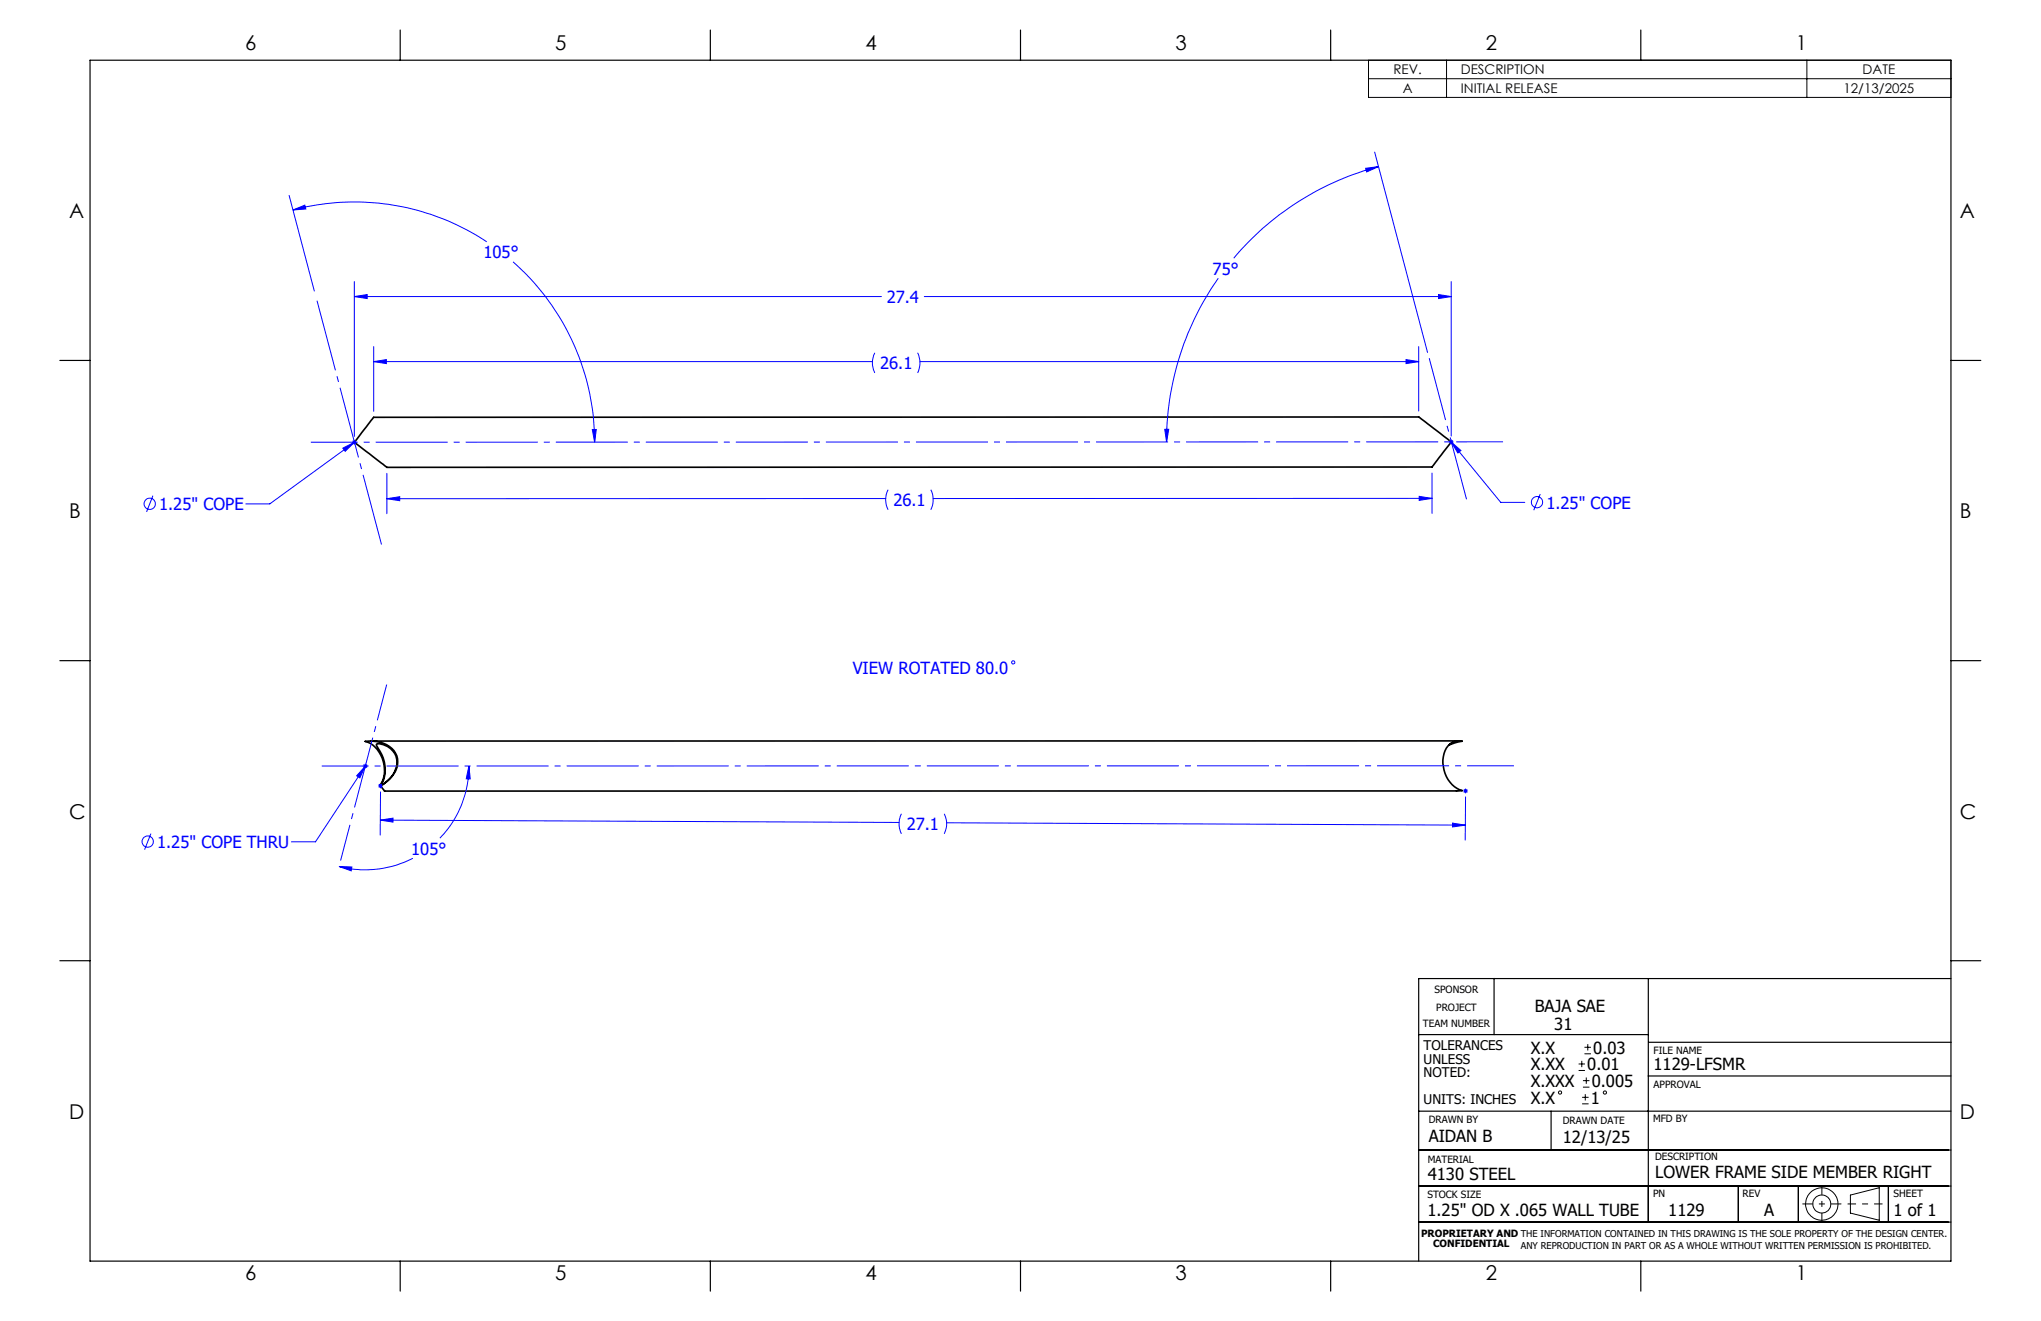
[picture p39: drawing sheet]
<svg xmlns="http://www.w3.org/2000/svg" width="432mm" height="279mm" viewBox="0 0 432 279" stroke-linecap="round" stroke-linejoin="round" font-family="sans-serif">
<defs><g id="words">
<g font-size="4.3">
<text x="51.9" y="10.7">6</text>
<text x="117.5" y="10.7">5</text>
<text x="183.1" y="10.7">4</text>
<text x="248.7" y="10.7">3</text>
<text x="314.3" y="10.7">2</text>
<text x="379.9" y="10.7">1</text>
<text x="14.6" y="46.1">A</text>
<text x="414.7" y="46.1">A</text>
<text x="14.6" y="109.6">B</text>
<text x="414.7" y="109.6">B</text>
<text x="14.6" y="173.1">C</text>
<text x="414.7" y="173.1">C</text>
<text x="14.6" y="236.6">D</text>
<text x="414.7" y="236.6">D</text>
<text x="51.9" y="270.8">6</text>
<text x="117.5" y="270.8">5</text>
<text x="183.1" y="270.8">4</text>
<text x="248.7" y="270.8">3</text>
<text x="314.3" y="270.8">2</text>
<text x="379.9" y="270.8">1</text>
</g>
<g font-size="3.5" fill="#00f">
<text x="102.3" y="54.6">105°</text>
<text x="256.6" y="58.1">75°</text>
<text x="187.6" y="64.1">27.4</text>
<text x="186.2" y="78.1">26.1</text>
<text x="33.7" y="107.9">1.25&quot; COPE</text>
<text x="189" y="107.1">26.1</text>
<text x="327.2" y="107.6">1.25&quot; COPE</text>
<text x="180.4" y="142.5">VIEW ROTATED 80.0</text>
<text x="33.2" y="179.4">1.25&quot; COPE THRU</text>
<text x="191.8" y="175.6">27.1</text>
<text x="87" y="180.8">105°</text>
</g>
<g font-size="3.5">
<text x="324.7" y="214">BAJA SAE</text>
<text x="328.8" y="217.9">31</text>
<text x="323.8" y="222.9">X.X</text>
<text x="323.8" y="226.4">X.XX</text>
<text x="335.8" y="226.4">0.01</text>
<text x="337.1" y="222.9">0.03</text>
<text x="349.8" y="226.4">1129-LFSMR</text>
<text x="323.8" y="229.9">X.XXX</text>
<text x="323.8" y="233.5">X.X</text>
<text x="336.6" y="233.5">1</text>
<text x="336.8" y="229.9">0.005</text>
<text x="302.3" y="241.5">AIDAN B</text>
<text x="330.6" y="241.7">12/13/25</text>
<text x="302.1" y="249.7">4130 STEEL</text>
<text x="350.1" y="249.1">LOWER FRAME SIDE MEMBER RIGHT</text>
<text x="302" y="257.2">1.25&quot; OD X .065 WALL TUBE</text>
<text x="352.9" y="257.2">1129</text>
<text x="373.2" y="257.2">A</text>
<text x="400.6" y="257.1">1 of 1</text>
</g>
<g font-size="2.8">
<text x="294.8" y="15.7">REV.</text>
<text x="309.1" y="15.7">DESCRIPTION</text>
<text x="394.1" y="15.7">DATE</text>
<text x="296.8" y="19.7">A</text>
<text x="309.1" y="19.7">INITIAL RELEASE</text>
<text x="390" y="19.7">12/13/2025</text>
<text x="301.2" y="222.2">TOLERANCES</text>
<text x="301.2" y="225">UNLESS</text>
<text x="301.2" y="227.8">NOTED:</text>
<text x="301.2" y="233.5">UNITS: INCHES</text>
</g>
<g font-size="2.1">
<text x="303.5" y="210">SPONSOR</text>
<text x="303.8" y="213.9">PROJECT</text>
<text x="301" y="217.3">TEAM NUMBER</text>
<text x="349.8" y="222.9">FILE NAME</text>
<text x="349.8" y="230.2">APPROVAL</text>
<text x="302.3" y="237.5">DRAWN BY</text>
<text x="330.6" y="237.7">DRAWN DATE</text>
<text x="349.7" y="237.3">MFD BY</text>
<text x="302.1" y="245.9">MATERIAL</text>
<text x="350.1" y="245.4">DESCRIPTION</text>
<text x="302" y="253.3">STOCK SIZE</text>
<text x="349.7" y="253.3">PN</text>
<text x="368.7" y="253.2">REV</text>
<text x="400.6" y="253.2">SHEET</text>
<text x="300.7" y="261.6">PROPRIETARY AND THE INFORMATION CONTAINED IN THIS DRAWING IS THE SOLE PROPERTY OF THE DESIGN CENTER.</text>
<text x="303.2" y="263.8">CONFIDENTIAL</text>
</g>
<text font-size="2" x="321.8" y="264.2">ANY REPRODUCTION IN PART OR AS A WHOLE WITHOUT WRITTEN PERMISSION IS PROHIBITED.</text>
</g></defs>
<path d="M78.9 88.4l.2-.1 221.1-.1 6.8 5.3-4 5.3h-221.2l-6.8-5.2zM306.5 157.6l1.3-.5 1.6-.3a3.4 3.4 0 0 0-4 3.2 6.4 6.4 0 0 0 4 7.2l-228 .1-.9-1.1M307 157.3l-.3 .1M308.6 156.7h-230.1M80.4 166.1a6.5 6.5 0 0 0-2.6-9.1l-.5-.2a6.2 6.2 0 0 1 6.4 2.5 4.8 4.8 0 0 1-1.9 6l-1.3 .9M80.4 166.1l.1 .1M80.8 165.7a7.5 7.5 0 0 0-1.1-8l-.1-.3a2.37 2.37 0 0 1 2.4 .5 4.1 4.1 0 0 1 .7 6.6l-1.7 1.4M80.8 165.7l-.4 .4M80.8 165.7l.2 .2" fill="none" stroke="#000" stroke-width=".35"/>
<g fill="none" stroke="#00f" stroke-width=".21">
<path d="M288.9 35.6l2.7-.4-2.5 1.2zM290.8 32.2l11.2 42.3M291.6 35.2a60 60 0 0 0-30.6 19.4M61.2 41.3l5.3 20.3M62 44.4l2.5-1 .2 .8zM62 44.4a50.7 50.7 0 0 1 41 6.8M75 59.5v32.8M108.5 55.4a50.8 50.8 0 0 1 17.3 38.1M257.7 58.8a60.2 60.2 0 0 0-10.9 34.7M307 59.5v32.7M75 62.7l2.7-.4v.8zM75 62.7h111.5"/>
<path d="M79.1 76.5l2.6-.4v.8zM79.1 73.3v13.7M79.1 76.5h105.5M185.1 74.6l-.1 .3a4.7 4.7 0 0 0 .1 4M194.1 74.6l.3 .6a4.8 4.8 0 0 1-.3 3.7M194.6 76.5h105.5M195.5 62.7h111.5M297.5 76.1l2.6 .4-2.6 .4zM300.1 73.3v13.6M304.3 62.3l2.7 .4-2.7 .4zM72.5 94.8l2.5-1.2-2 1.9zM74.5 93.6h1"/>
<path d="M74.6 93.2l.7 .7M75 93.1v1M75 93.6l-17.9 13h-5.1M75.3 93.2l-.7 .7M125.3 90.8h.9l-.4 2.7zM246.4 90.8h.9l-.5 2.7zM306.5 93.5h1M306.7 93.1l.7 .7M307 93.5l2.1 1.8-.7 .5zM307 93v1M307 93.5l10.5 12.8h5.1M307.4 93.1l-.7 .7"/>
<path d="M32.3 104.8l-1.3 3.5M81.8 105.5l2.8-.4v.8zM81.8 100.1v8.6M187.4 105.4l-105.6 .1M187.9 103.6a4.5 4.5 0 0 0 0 4.2M196.9 103.6a4.8 4.8 0 0 1 0 4.2M300.2 105l2.8 .4-2.8 .4zM303 100v8.6M303 105.4h-105.6M325.9 104.5l-1.4 3.4M31.9 176.3l-1.3 3.4M76.8 162h1"/>
<path d="M76.9 161.7l.7 .7M77.3 162l-1.2 2.5-.6-.4zM77.3 161.5v1M77.3 162l-10.6 16h-5M77.6 161.7l-.7 .7M80 166.2h1M80.2 165.8l.7 .8M80.5 173.5l2.6-.5v.9zM80.5 173.5l109.7 .5M80.5 165.7v1M80.5 167.5l-.1 9.1M80.9 165.8l-.7 .8"/>
<path d="M99.2 162l.3 2.7h-.9zM99.2 162a21.7 21.7 0 0 1-6.1 15.3M190.7 172.1a4.8 4.8 0 0 0 0 4.3M199.8 172.1l.1 .3a4.7 4.7 0 0 1-.1 4M200.3 174l109.7 .5M307.3 174.1l2.7 .4-2.7 .4zM309.6 167.3h1M309.7 166.9l.7 .7M310.1 166.8v1M310.1 168.6l-.1 9.1M310.4 166.9l-.7 .7M71.7 183.3l2.7 .1-.1 .8z"/>
<path d="M87.3 181.5a22.2 22.2 0 0 1-15.6 1.8"/>
<circle cx="31.7" cy="106.6" r="1.2"/>
<circle cx="325.2" cy="106.2" r="1.19"/>
<circle cx="214.3" cy="140.1" r=".35"/>
<circle cx="31.3" cy="178" r="1.19"/>
</g>
<g fill="none" stroke="#000" stroke-width=".21">
<path d="M289.5 12.7h123.2v7.9h-123.2zM289.5 16.7h123.2M306 12.7v7.9M382.3 12.7v7.9M334 226.4h1.3M334 225h1.3M334.6 224.4v1.3M334.7 233.5h1.4M334.7 232.1h1.4M334.9 229.9h1.4M334.9 228.6h1.4M335.2 222.9h1.4"/>
<path d="M335.2 221.5h1.4M335.4 231.4v1.4M335.6 227.9v1.3M335.9 220.8v1.4M391.5 252.8l6.1-1.6v6.9l-6.1-1.5z"/>
<circle cx="330" cy="231.1" r=".34"/>
<circle cx="339.5" cy="231.1" r=".34"/>
<circle cx="385.4" cy="254.6" r="1.9"/>
<circle cx="385.4" cy="254.7" r="3.4"/>
</g>
<path d="M381.3 254.6h8.3" fill="none" stroke="#000" stroke-width=".21" stroke-dasharray="15.2 1.3 1.3 1.3" stroke-dashoffset="13" stroke-linecap="butt"/>
<path d="M385.4 250.8v7.7" fill="none" stroke="#000" stroke-width=".21" stroke-dasharray="15.2 1.3 1.3 1.3" stroke-dashoffset="13.3" stroke-linecap="butt"/>
<path d="M390.9 254.6h7.4" fill="none" stroke="#000" stroke-width=".21" stroke-dasharray="15.2 1.3 1.3 1.3" stroke-dashoffset="13.4" stroke-linecap="butt"/>
<path d="M65.8 93.5h252.2M68.1 162h252.2" fill="none" stroke="#00f" stroke-width=".21" stroke-dasharray="15.2 1.3 1.3 1.3" stroke-dashoffset="5.3" stroke-linecap="butt"/>
<path d="M66.8 62.8l14.1 53.2" fill="none" stroke="#00f" stroke-width=".21" stroke-dasharray="15.2 1.3 1.3 1.3" stroke-dashoffset="-.9" stroke-linecap="butt"/>
<path d="M310.3 105.6l-7.9-29.9" fill="none" stroke="#00f" stroke-width=".21" stroke-dasharray="15.2 1.3 1.3 1.3" stroke-dashoffset="1.7" stroke-linecap="butt"/>
<path d="M81.8 144.8l-9.7 37.2" fill="none" stroke="#00f" stroke-width=".21" stroke-dasharray="15.2 1.3 1.3 1.3" stroke-dashoffset="7.4" stroke-linecap="butt"/>
<g fill="none" stroke="#000" stroke-width=".25">
<path d="M19 12.7h393.7v254h-393.7zM84.7 6.4v6.3M150.3 6.4v6.3M215.9 6.4v6.3M281.5 6.4v6.3M347.1 6.4v6.3M12.7 76.2h6.3M412.7 76.2h6.4M12.7 139.7h6.3M412.7 139.7h6.4M12.7 203.2h6.3M300.1 218.8h48.6"/>
<path d="M316.1 206.9v11.9M348.7 207v51.5M412.7 207h-112.6v59.7M412.7 203.2h6.4M300.1 235h112.6M328.2 235v8.2M348.7 227.6h64M348.8 220.5h64M300.1 258.5h112.6M300.1 250.9h112.6M300.1 243.2h112.6M367.8 250.9v7.6"/>
<path d="M380.5 250.9v7.6M399.5 250.9v7.6M84.7 266.7v6.4M150.3 266.7v6.4M215.9 266.7v6.4M281.5 266.7v6.4M347.1 266.7v6.4"/>
</g>
<g fill="#00f">
<path d="M297.5 76.1l2.6 .4-2.6 .4zM79.1 76.5l2.6-.4v.8zM81.8 105.5l2.8-.4v.8zM300.2 105l2.8 .4-2.8 .4zM125.3 90.8h.9l-.4 2.7zM62 44.4l2.5-1 .2 .8zM288.9 35.6l2.7-.4-2.5 1.2zM246.4 90.8h.9l-.5 2.7zM72.5 94.8l2.5-1.2-2 1.9zM307 93.5l2.1 1.8-.7 .5zM77.3 162l-1.2 2.5-.6-.4z"/>
<path d="M75 62.7l2.7-.4v.8zM304.3 62.3l2.7 .4-2.7 .4zM307.3 174.1l2.7 .4-2.7 .4zM80.5 173.5l2.6-.5v.9z"/>
<path d="M71.7 183.3l2.7 .1-.1 .8zM99.2 162l.3 2.7h-.9z"/>
</g>
<use href="#words"/>
</svg>
